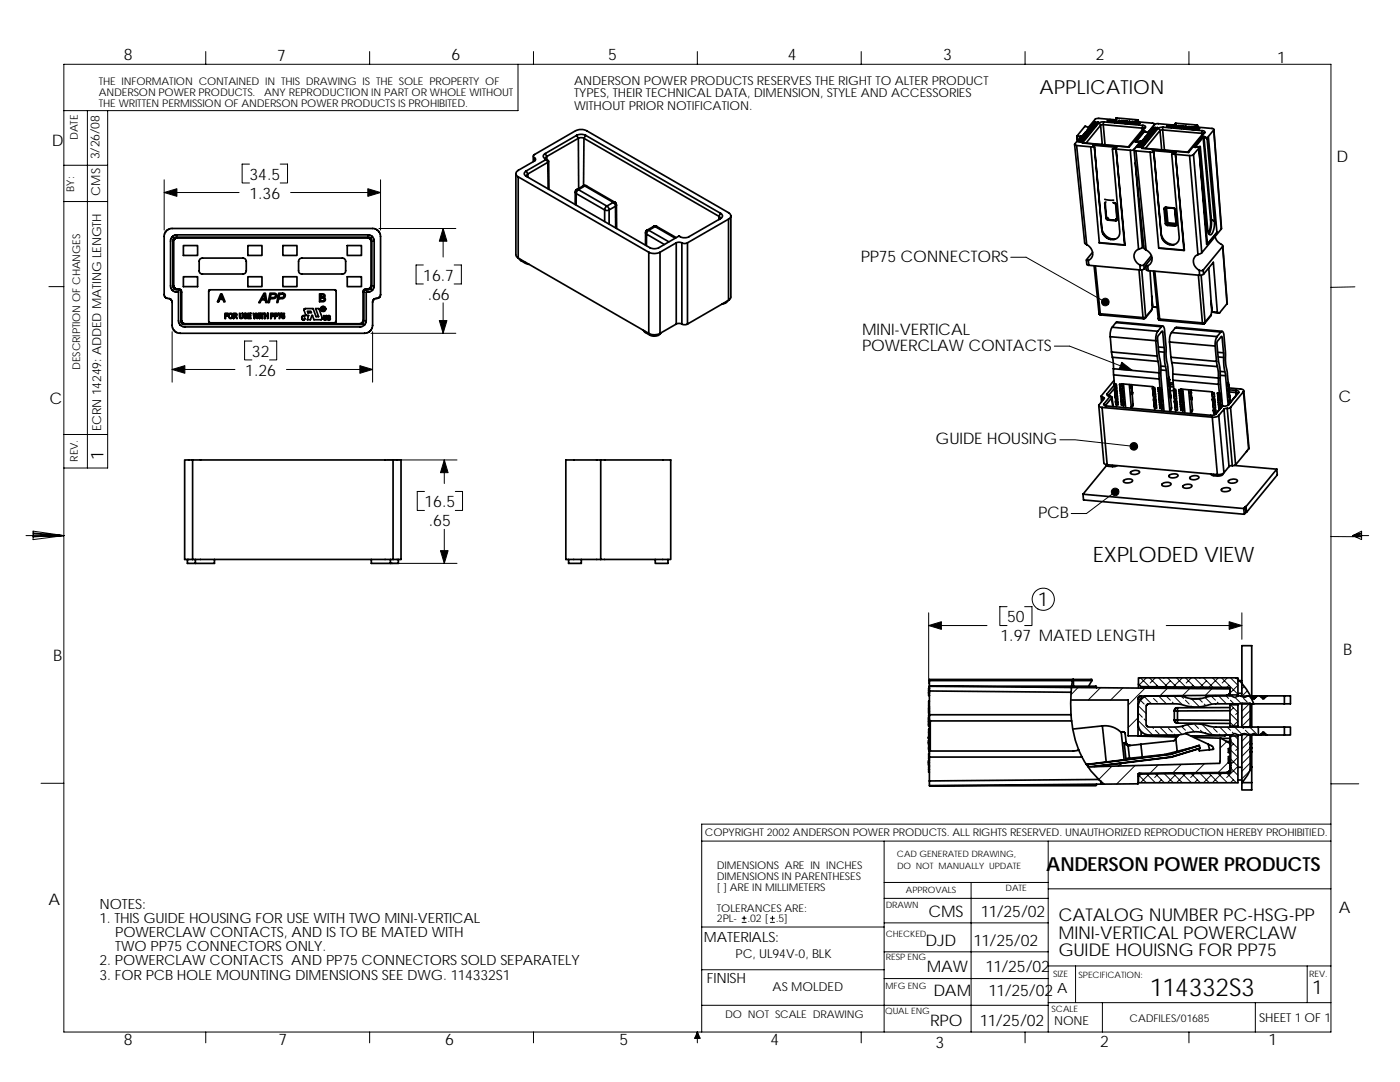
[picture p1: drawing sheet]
<svg xmlns="http://www.w3.org/2000/svg" width="279mm" height="216mm" viewBox="0 0 279 216" stroke-linecap="round" stroke-linejoin="round" font-family="sans-serif">
<defs><g id="words">
<text font-size="4.9" x="229.5" y="198.7">114332S3</text>
<text font-size="4.2" x="218.1" y="112.2">EXPLODED VIEW</text>
<g font-size="3.9">
<text x="207.4" y="18.8">APPLICATION</text>
<text x="207.1" y="120.9">1</text>
<text x="208.8" y="173.8">ANDERSON POWER PRODUCTS</text>
<text x="261.9" y="198.2">1</text>
</g>
<g font-size="3.5">
<text x="20.7" y="91.9" transform="rotate(-90 20.7 91.9)">1</text>
<text x="211.2" y="183.8">CATALOG NUMBER PC-HSG-PP</text>
<text x="211.2" y="187.3">MINI-VERTICAL POWERCLAW</text>
<text x="211.2" y="190.8">GUIDE HOUISNG FOR PP75</text>
</g>
<g font-size="3.2">
<text x="24.7" y="12">8</text>
<text x="188.3" y="12">3</text>
<text x="55.3" y="12.1">7</text>
<text x="90.1" y="12">6</text>
<text x="121.4" y="12">5</text>
<text x="157.2" y="12.1">4</text>
<text x="218.7" y="12">2</text>
<text x="254.9" y="12.6">1</text>
<text x="10.4" y="29.2">D</text>
<text x="49.8" y="35.9">34.5</text>
<text x="266.7" y="32.4">D</text>
<text x="49.8" y="39.6">1.36</text>
<text x="171.8" y="52.3">PP75 CONNECTORS</text>
<text x="84.5" y="56">16.7</text>
<text x="85.4" y="59.8">.66</text>
<text x="50.3" y="71.2">32</text>
<text x="172" y="70">POWERCLAW CONTACTS</text>
<text x="172" y="66.8">MINI-VERTICAL</text>
<text x="48.9" y="75">1.26</text>
<text x="9.9" y="80.7">C</text>
<text x="267.1" y="80.2">C</text>
<text x="186.7" y="88.7">GUIDE HOUSING</text>
<text x="84.7" y="101.2">16.5</text>
<text x="85.6" y="105">.65</text>
<text x="207.2" y="103.4">PCB</text>
<text x="201" y="124.2">50</text>
<text x="10.6" y="131.9">B</text>
<text x="199.7" y="128">1.97 MATED LENGTH</text>
<text x="268" y="130.7">B</text>
<text x="9.7" y="180.5">A</text>
<text x="185.3" y="183">CMS</text>
<text x="195.7" y="183">11/25/02</text>
<text x="267.2" y="182.1">A</text>
<text x="184.7" y="188.7">DJD</text>
<text x="194.3" y="188.7">11/25/02</text>
<text x="185" y="193.9">MAW</text>
<text x="196.7" y="193.9">11/25/02</text>
<text x="186.3" y="198.8">DAM</text>
<text x="197.3" y="198.8">11/25/02</text>
<text x="24.7" y="208.4">8</text>
<text x="55.6" y="208.5">7</text>
<text x="88.8" y="208.4">6</text>
<text x="123.6" y="208.4">5</text>
<text x="153.8" y="208.4">4</text>
<text x="185.7" y="204.7">RPO</text>
<text x="186.7" y="209.1">3</text>
<text x="195.5" y="204.7">11/25/02</text>
<text x="219.6" y="208.9">2</text>
<text x="253.2" y="208.6">1</text>
</g>
<g font-size="2.8">
<text x="19.9" y="181.3">NOTES:</text>
<text x="19.9" y="184.2">1. THIS GUIDE HOUSING FOR USE WITH TWO MINI-VERTICAL</text>
<text x="23" y="187">POWERCLAW CONTACTS, AND IS TO BE MATED WITH</text>
<text x="23" y="189.8">TWO PP75 CONNECTORS ONLY.</text>
<text x="140.5" y="187.9">MATERIALS:</text>
<text x="19.9" y="192.6">2. POWERCLAW CONTACTS AND PP75 CONNECTORS SOLD SEPARATELY</text>
<text x="19.9" y="195.5">3. FOR PCB HOLE MOUNTING DIMENSIONS SEE DWG. 114332S1</text>
<text x="141.1" y="196.1">FINISH</text>
<text x="211" y="198.1">A</text>
</g>
<g font-size="2.5">
<text x="114.6" y="16.9">ANDERSON POWER PRODUCTS RESERVES THE RIGHT TO ALTER PRODUCT</text>
<text x="114.6" y="19.4">TYPES, THEIR TECHNICAL DATA, DIMENSION, STYLE AND ACCESSORIES</text>
<text x="114.6" y="21.9">WITHOUT PRIOR NOTIFICATION.</text>
<text x="19.9" y="31.8" transform="rotate(-90 19.9 31.8)">3/26/08</text>
<text x="20" y="39" transform="rotate(-90 20 39)">CMS</text>
<text x="20.2" y="86" transform="rotate(-90 20.2 86)">ECRN 14249: ADDED MATING LENGTH</text>
<text x="146.8" y="191.2">PC, UL94V-0, BLK</text>
<text x="154.2" y="197.8">AS MOLDED</text>
<text x="251.3" y="204">SHEET 1 OF 1</text>
<text x="210.4" y="204.6">NONE</text>
</g>
<g font-size="2.1">
<text x="19.7" y="17">THE INFORMATION CONTAINED IN THIS DRAWING IS THE SOLE PROPERTY OF</text>
<text x="19.7" y="19.1">ANDERSON POWER PRODUCTS.</text>
<text x="19.7" y="21.3">THE WRITTEN PERMISSION OF ANDERSON POWER PRODUCTS IS PROHIBITED.</text>
<text x="52.7" y="19.1">ANY REPRODUCTION IN PART OR WHOLE WITHOUT</text>
<text x="15.5" y="28" transform="rotate(-90 15.5 28)">DATE</text>
<text x="14.8" y="38.2" transform="rotate(-90 14.8 38.2)">BY:</text>
<text x="16" y="73.8" transform="rotate(-90 16 73.8)">DESCRIPTION OF CHANGES</text>
<text x="15.6" y="92.1" transform="rotate(-90 15.6 92.1)">REV.</text>
<text x="140.7" y="166.8">COPYRIGHT 2002 ANDERSON POWER PRODUCTS. ALL RIGHTS RESERVED. UNAUTHORIZED REPRODUCTION HEREBY PROHIBITIED.</text>
<text x="143.1" y="173.5">DIMENSIONS ARE IN INCHES</text>
<text x="143.1" y="175.6">DIMENSIONS IN PARENTHESES</text>
<text x="143.1" y="177.7">[ ] ARE IN MILLIMETERS</text>
<text x="143.1" y="181.9">TOLERANCES ARE:</text>
<text x="143.1" y="184.1">2PL-</text>
<text x="149.2" y="184.1">.02 [ .5]</text>
<text x="144.7" y="203.1">DO NOT SCALE DRAWING</text>
<text x="225.4" y="204">CADFILES/01685</text>
</g>
<g font-size="1.8">
<text x="179" y="170.9">CAD GENERATED DRAWING,</text>
<text x="179" y="173.4">DO NOT MANUALLY UPDATE</text>
<text x="180.8" y="178.2">APPROVALS</text>
<text x="200.7" y="177.9">DATE</text>
<text x="176.8" y="181.2">DRAWN</text>
<text x="176.8" y="186.9">CHECKED</text>
<text x="176.8" y="191.6">RESP ENG</text>
<text x="176.7" y="197.4">MFG ENG</text>
<text x="210.2" y="194.9">SIZE</text>
<text x="215.3" y="195.2">SPECIFICATION:</text>
<text x="261.3" y="194.9">REV.</text>
<text x="176.7" y="202.3">QUAL ENG</text>
<text x="209.9" y="201.9">SCALE</text>
</g>
</g></defs>
<g fill="none" stroke="#000" stroke-width=".2">
<path d="M12.7 12.8h252.9v193.1h-252.9zM41.1 10.3v2.5M73.8 10.3v2.5M103.4 12.8v9.3h-90.7M106.5 10.3v2.5M139.2 10.3v2.5M171.9 10.3v2.5M204.6 10.3v2.5M237.3 10.3v2.5M12.7 33h8.8M17.4 22.1v71.3M21.5 22.1v71.3h-8.8"/>
<path d="M32.8 35.9v10M32.8 38.4h14.9M49.8 32.7h-1.5v3.8h1.5M55.9 32.7h1.5v3.8h-1.5M58 38.4h17.9M75.9 35.9v10M9.8 57.2h2.9M12.7 40.2h8.8M75.6 45.6h15.4M84.5 52.9h-1.5v3.8h1.5M88.4 45.6v5.7M90.6 52.9h1.5v3.8h-1.5"/>
<path d="M201.7 51.3h3.1l15.8 9M270.4 57.2l-4.8 .1M34.4 66.2v10.1M34.4 73.7h12.5M50.3 68.1h-1.5v3.7h1.5M53.8 68.1h1.4v3.7h-1.4M57.2 73.7h17.2M74 66.5h17M74.4 66.2v10.1M88.4 60.4v6.1M210.4 69.1h3.1l12.5 4.8M12.7 86.7h8.8"/>
<path d="M77.2 91.8h14M84.7 98.1h-1.4v3.8h1.4M88.7 91.8v4.7M90.9 98.1h1.4v3.8h-1.4M211.5 87.8h3.1l11.7 1.3M222.5 98.1l-5.7 4.4h-3M5.2 106.9h7.5M6.6 106.6l6.1 .3M6.6 106.3l6.1 .6M6.6 106l6.1 .9-6.1 .8zM12.7 106.9l-6.1 .2M77.9 112.4h13.3"/>
<path d="M88.7 105.6v6.8M270 106.9l1.7-.9v1.7zM270 106.9h3.2M270 106.9l1.7 .2h-6.1M271.7 106.3l-1.7 .6M271.7 106.6l-1.7 .3M185.3 122.3v14.2M185.3 124.8h11.7M201 121.1h-1.5v3.7h1.5M204.5 121.1h1.5v3.7h-1.5M215.2 137.2l-1.4 1.4M219.6 137.2l-2.4 2.5"/>
<path d="M224.1 137.3l-2.4 2.4M227.6 135.3l1.8 1.7M227.6 139.7l.7 .8M228.4 139.1l1.4 1.3M228.5 137.3l-3.4 3.4M228.8 135.3l-1.4 1.4M229.4 135.3l1.8 1.7M229.7 138.9l.1 .1M230.2 139.4l.8 .7M230.6 135.3l-1.1 1M230.9 136.7l-.3 .3M231.2 138.9l1.6 1.5"/>
<path d="M231.2 135.3l1.8 1.8M232.4 135.3l-.2 .1M232.7 124.8h15.1M232.8 139l.8 .7M233 137.4l-1.5 1.5M233 135.3l1.8 1.8M233.6 135.8l-1.2 1.3M234.2 138.9l1.8 1.7M234.8 135.3l1.8 1.8M235.8 139l.4 .4M236 135.3l-1.9 1.8M236.6 135.3l1.8 1.8"/>
<path d="M236.6 139.7l.7 .8M237.4 137.4l-1.4 1.4M237.8 135.3l-1.1 1M237.8 139.4l1.6 1.7M238.1 136.7l-.4 .4M238.4 135.3l1.8 1.8M239.3 139.5l.6 .6M239.5 135.3l-.1 .1M240.2 135.3l1.9 1.8M240.5 139.2l1.4 1.3M240.8 135.8l-1.3 1.3M241.8 139l.8 .7"/>
<path d="M241.9 137.4l-1.4 1.4M242 135.3l1.9 1.8M243.1 135.3l-1.8 1.8M243.2 138.9l1.6 1.5M243.8 135.3l3.3 3.2-.2 .2M244.7 138.9l.5 .5M244.9 135.3l-1 1M245.3 136.7l-.5 .5M245.4 138.4l-.2 .2M245.6 139.7l.7 .7M245.6 135.3l1.5 1.4-1.4 1.4M246.5 139.1l1.3 1.3"/>
<path d="M246.7 135.3l-.1 .1M247.7 138.9l.1 .1M247.8 122.3v5.3M248.2 139.4l.7 .7M248.3 137l-.5 .4M248.9 137.8l-1 1.1M249.2 138.9l.6 .6M249.5 138.8l-.1 .1M8.2 156.3h4.5M217.3 153l-.1 .1M221.9 152.9l-2.6 2.6M226.5 152.8l-3.7 3.6"/>
<path d="M227.1 143.2l-2 2M227.1 143.8l2.9 2.9M227.2 140.8l1.5 1.6M227.2 142.3l.8 .8M227.4 154.8l1.4 1.4M227.5 145.6l.1 .1M228 146.1l.2 .3M228.3 143.5l.4 .4M228.7 140.9h.1M228.8 154.4l1.8 1.8M229.4 154.4l-1.6 1.6M230 145.1l.2 .3"/>
<path d="M230.6 154.4l1.8 1.8M230.6 145.7l.7 .8M231.1 152.7l-1.6 1.6M231.2 154.4l-.8 .8M231.5 145.1l1.5 1.6M231.8 155.6l-.6 .6M232.4 154.4l1.8 1.8M233.2 145.4l.8 .7M234 140.1l.3 .3M234.1 154.4l1.9 1.8M234.3 146.5l.2 .2M234.4 145.1l1.5 1.5"/>
<path d="M234.5 154.7l-1.5 1.5M235.8 152.5l-1.8 1.7M235.8 145l.8 .7M235.9 154.4l1.9 1.8M236.6 154.3l-1.7 1.7M236.9 146.1l.2 .1M237 144.6l1.4 1.4M237.7 140.9l.2 .2M237.7 154.3l1.8 1.9M238.4 154.3l-.8 .9M238.4 144.6l.8 .8M239 155.6l-.6 .6"/>
<path d="M239.5 154.3l1.8 1.9M239.6 145.7l.5 .5M239.9 144.5l2.1 2.1M240.3 140.5l.4 .3M240.4 152.4l-1.8 1.8M241.3 154.3l1.8 1.9M241.7 154.7l-1.5 1.5M242.2 145.4l.7 .7M242.9 140.1l.4 .3M243.1 154.3l1.8 1.9M243.3 146.5l.2 .2M243.4 145.1l1.6 1.6"/>
<path d="M243.9 154.3l-1.8 1.7M244.8 148l-1.3 1.3M244.8 154.3l1.9 1.9M244.9 145.1l.7 .6M245.2 152.1l-2.1 2.1M245.5 153.1l.1 .1M245.5 142.3l1.6 1.6-1 1M245.5 144.1l.7 .8M245.6 140.6l1.5 1.5-.5 .5M245.6 153.3l1.5 1.4M245.6 151.5l1.5 1.4-2.3 2.3M245.6 149.7l1.5 1.4-1.4 1.4"/>
<path d="M245.6 147.9l1.5 1.4-.5 .5M245.9 146.9l-.4 .4M245.9 146.1l.4 .3M246.1 155.6l-.5 .6M246.1 148.4l-.5 .5M246.1 141.2l-.6 .7M246.4 146.9l.7 .6M246.4 145.1l1.5 1.5M247.9 145.1l.3 .3M247.9 140.3l-.1 .1M248.5 145.7l.8 .8M249.2 146.6l-1.4 1.3"/>
<path d="M249.4 145.1l1.6 1.6M249.4 140.3l-1.6 1.6M249.5 143.3l-1.7 1.6M249.5 147.8l-1.7 1.6M249.5 149.3l-1.7 1.6M249.5 150.7l-1.7 1.7M249.5 152.3l-1.7 1.6M249.5 153.8l-1.7 1.6M249.5 141.8l-1.7 1.6M249.5 144.8l-.3 .3M265.6 156.4h5.6M140 167.8h125.6"/>
<path d="M176.4 176.1h32.8M176.4 179.3h32.8M176.4 167.8v38.1M193.8 176.1v29.8M209.2 177.4h56.4M209.2 167.8v38.1M265.6 164.4h-125.6v41.5M140 185h36.4M140 193.5h36.4M148.1 184h.8M148.1 183.2h.8M148.5 182.8v.8"/>
<path d="M153.8 184h.8M153.8 183.2h.8M154.2 182.8v.8M176.4 184.1h32.8M176.4 189.9h32.8M176.4 195.3h32.8M209.2 192.7h56.4M214.7 192.7v7.4M260.9 192.7v7.4M41.1 205.9v2.2M73.8 205.9v2.2M106.5 205.9v2.2"/>
<path d="M139.2 205.9v2.2M139.2 205.9l.2 1.3M139.2 205.9l-.3 1.3M139.2 205.9l.5 1.3h-1.1zM140 200.6h69.2M171.9 205.9v2.2M204.6 205.9v2.2M209.2 200.1h56.4M220 200.1v5.8M237.3 205.9v2.2M250.5 200.1v5.8"/>
<circle cx="208.2" cy="119.6" r="2.22"/>
</g>
<g fill="none" stroke="#000" stroke-width=".34">
<path d="M103 34.6v16.2l.1 .4 .3 .3M103.4 35.3v16.2l26.1 15M103.4 35.3l26.1 15M105 34.1a.54 .54 0 0 0-.4 .5 .54 .54 0 0 0 .4 .6l24.7 14.2a2.02 2.02 0 0 0 1.8 0l4-2.3a1.91 1.91 0 0 0 2 .1l6.3-3.6a.54 .54 0 0 0 .4-.5 .54 .54 0 0 0-.4-.5M105 34.1l.3 .6M105.2 34.8l.1-.1v.7l-.2-.3zM106.4 31.2v1.1M106.7 31.5a.33 .33 0 0 1-.3-.3 .33 .33 0 0 1 .3-.4l8.2-4.7 .8-.3 .9 .1 28.8 16.5a.68 .68 0 0 1 .5 .7 .68 .68 0 0 1-.5 .6M106.7 32.1l-3.3 1.9a.68 .68 0 0 0-.4 .6 .68 .68 0 0 0 .4 .7M106.7 31.5a.35 .35 0 0 1 .2 .3 .35 .35 0 0 1-.2 .3M106.7 31.5v.6M108.8 30.6a.6 .6 0 0 0-.4 .7 .6 .6 0 0 0 .6 .5"/>
<path d="M108.8 30.6l.3 .6M109 31.8l.5 .4-.2 .2M109 31.8l-4 2.3M109 31.8l.3 .6M109 31.3l.1-.1v.7l-.2-.3zM109.3 32.4l.1 5.3M109.3 32.4l-4 2.3M109.5 32.2l.1 5.6M114.8 38.4l.2 .2v2.3M115.1 27a2.02 2.02 0 0 1 1.8 0M115.1 27l-6.3 3.6M115.1 27l.3 .6"/>
<path d="M115.1 37.8l-.3 .4v2.6M115.4 27.6l.4-.1 .7 .1M115.4 27.6l.1 10M115.4 27.6l-6.3 3.6M116.4 37.1l.3-.1 .3 .1M116.4 37.1h.3M116.4 37.1l-1.3 .7M116.5 27.6l27 15.6 .3-.6M116.5 27.6v9.4M116.7 37.1l5.7 3.3h.3M116.7 37.1l-1.3 .7h-.3M116.9 27l26.9 15.6"/>
<path d="M116.9 27l-.4 .6M117 37.1h-.3M117 37.1l5.7 3.3M214.5 28.9l2 19.6 .4 .3M214.9 29l2.8 .3M214.9 29l2 19.8M214.9 27.2h.1M214.9 27.2l.1 1M215 27.2l.8-.1-1.3 1.7 .1 .2h.3M215 27.2l.1 .8M215.1 28.2l.5 .1M215.3 27.9l.7 .1 .1 .1"/>
<path d="M215.3 27.9l.7 .1-.1 .2h-.8h.5M215.3 27.9v.1l.5 .1M215.5 27.7l.2 .2M215.6 28.2v.1M215.6 27.7h.3M215.7 27.8v.1M215.7 27.5h.1M215.8 28v.1M215.8 28.1h.2M215.9 27.6v.1M215.9 27.8v.1M215.9 27.9h-.2"/>
<path d="M216 28.5l9.3 .9M216 27.2l-.1 .2M216.1 27.7l-.2 .2M216.1 28.1l-.5 .1M216.1 28.1v.1M216.1 27.7h.1M216.1 28.2l-.5 .1M216.1 28v.2M216.1 27l.2 .1M216.2 27.6h-.3v.1M216.2 27.7h-.1M216.2 27.7h.1"/>
<path d="M216.2 27.6v.1M216.2 27l.1 .1M216.3 26.7l.7 .2-.6-.1-.3 .2zM216.3 27.6h.3M216.4 27.2l-.1 .3M216.4 26.9l.6 .2M216.4 27.8l-.4 .1 .4-.2a.37 .37 0 0 0-.6 .1l-.2-.1 .3-.1-.4 .2 .8-.1-.3 .2M216.4 26.6l.4 .2M216.4 26.9l-.1 .2M216.4 26.8v.1M216.4 27.7v.1M216.6 27.5h-.9l.3-.3-.1 .2h.2l.3-.2-.2 .2 .3 .1 .3-.3-.2 .4"/>
<path d="M216.6 26.3l.2 .2M216.7 26.5l-.1 .1M216.7 26.3h.2zM216.7 26.3v.1M216.7 26.6h.1M216.8 26.4l-.2-.1h.4l-.2 .2M216.8 27.2l-.2 .4M216.8 26.7v.1M216.8 26.6h.1M216.9 26.7l-.1 .1M216.9 26.3v.1M216.9 26.1v.1"/>
<path d="M216.9 26.2l.3 .1M217 26.7v.1l.3-.1M217 26.3l-.2 .2M217 26l.3-.1-.3 .2 .2 .1 .4-.1v-.2l.2 .1a.54 .54 0 0 1-.9 0zM217 26.3v.1M217 26h.3M217 27v.1M217 26.9v.2M217.1 26.6l-.2 .1M217.1 26.6h.1M217.1 26.5v.1M217.2 25.7h.9"/>
<path d="M217.2 26.2v.1M217.3 25.9v.1M217.3 26.6l-.3 .1M217.3 26.6a.3 .3 0 0 0-.3-.1 .3 .3 0 0 0-.3 .1h-.1l.1-.1h-.1l-.2 .1h.8l-.2 .1M217.3 26.6v.1M217.4 25.4l.3 .2M217.6 26l.1 .1M217.6 25.2l.2 .2M217.6 25.2l.8 .1-.9 .1 .6 .3h-.9l.8-.1-.6-.2h.8zM217.6 25.4v.1M217.7 25.1v.1M217.7 29.3l.6 .1"/>
<path d="M217.7 29.3l1.7 19.1M217.8 26.2l-.6 .1M217.8 25l.8 .1M217.8 26v.1M217.8 26.2h.1M217.8 25.2l.7 .1M217.9 25.6h.1M218 24.8v.1M218 24.9h.1M218.1 24.8h.2l-.4 .1zM218.1 25.3v.1M218.1 24.6l.6 .1"/>
<path d="M218.1 25.7h.1M218.2 29h.1M218.2 29l.1 .4M218.2 25.6l-.1 .1M218.2 24.8h.1M218.2 24.8l-.2 .1M218.3 29h.1l1.5 16.5M218.3 29l.1 .4M218.3 24.9h.3M218.3 29.4l1.6 16.5a2.01 2.01 0 0 0 3.2 1.4l.3-.3 .1-.8-1.5-16.4 .7-.1M218.3 25.5h-.5M218.3 25.4v.1"/>
<path d="M218.4 25.3l-.1 .2M218.4 24.8l-.4-.1-.2 .3h.8M218.4 24.8l.5-.1-.6 .3h.3M218.4 24.3l-.1 .3M218.4 28.9l-.2 .1M218.4 28.9v.1l4.3 .4M218.4 28.9l4.3 .4M218.5 25.2v.1M218.5 25.1h-.8l.8 .1M218.5 25.1v.1M218.5 25.1v.2M218.6 25v.1"/>
<path d="M218.6 24.8v.1M218.7 25l-.1 .1M218.7 24.4v.2M218.8 24.9h-.2M218.8 24.8v.1M218.9 24.7v.1M218.9 24.8l-.1 .1M219.1 24.4l-.2 .2h-.3l.1-.2-.2 .2h-.3l.2-.3h-.1l-.2 .3 .8 .1M219.1 24.4l-.2 .4M219.1 24.4l-.2 .3M219.2 24.6l.4 .4M219.2 24.6l-3.2 3.9"/>
<path d="M219.6 25l.6-.1 .3 4M219.6 25l-2.9 3.6M219.6 25l.4 3.8M220.3 24.3l-1.1 .3M220.3 24.3l-.1 .6 7.8 .7M220.3 24.3l7.8 .7M220.5 39.8l1.7 .1M221 24.1l.3 .2M221 24a.46 .46 0 0 1 .8 .1 .48 .48 0 0 1-.8-.1zM221.2 24h.5a.3 .3 0 0 1-.2 .2 .3 .3 0 0 1-.3-.2zM221.2 24.1l-.1 .1M221.2 24v.1"/>
<path d="M221.3 24.2v.1M221.6 24h.1M221.6 24l-.4 .1M221.6 23.9v.1M221.8 24.3l.2 .1M221.8 24.2l-.5 .1M221.8 24.1v.1M221.9 24l-.1 .2M222 24.3v.1M222.1 24.1v.1M222.1 24.2l-.1 .2M222.1 24.2h.1"/>
<path d="M222.1 23.9l.6 .1-.3 .2 .1 .1-.3-.2-.4 .2zM222.2 24.1v.1M222.2 24l.4 .1h-.5zM222.2 24.2h.1M222.2 24l.3 .1M222.2 24v.1M222.2 24h.1M222.3 24.2l.1 .1M222.3 24.2h.1M222.4 24.3v.1M222.4 24.3h.1M222.5 24.1h.1"/>
<path d="M222.5 24v.1M222.5 24.3l-.1 .1M222.7 24.1v.1M222.7 29.4h.1M222.7 24.2h-.2M222.7 23.6l.2 .3-4.2-.2-1.5 1.7-.7-.2-1.6 2M222.7 23.6l4.4 .4M222.7 24v.1M222.7 23.6v.3M222.7 23.6l.1 .3M222.7 29.3h.2l-.1 .1M222.7 29.3v.1"/>
<path d="M222.7 29.7l2.9 .3M222.7 29.7l1.8 19.2M222.7 29.7l1.7 19.2M222.8 29.4h.1M222.8 29.4l-.7 .3M223 24.4l.1 .1M223.1 24.4v.1M223.2 24.2l.1 .1M223.3 24.3l-.2 .2M223.3 24.3h.3M223.3 24h.1l-.1 .2h.4l.2-.1-.3 .3h-.1l.2-.1-.5-.1-.2 .2zM223.4 24v.2"/>
<path d="M223.5 24.4l.1 .1M223.6 24.4v.1M223.8 24.5h.1M223.9 24.1l-.3 .4M223.9 24.5l.1 .1M224.2 24.4v.1l.3 .1M224.3 24.1l-.3 .5-.2-.1M224.3 24.1l-.5 .4M224.3 24.1l-.4 .4M224.3 24.2l.5-.1 .3 .2-.6-.1-.1 .1 .1 .2 .5-.1-.1 .1h-.4l-.3-.1zM224.4 24.3v.1M224.4 24.4h.1"/>
<path d="M224.5 24.3l-.1 .1M224.5 24.2v.1M224.5 24.5v.1M224.6 24.4l.2 .1M224.8 24.3h-.3M224.8 24.3h.2M224.8 24.2v.1M224.9 24.6h-.4M224.9 24.5v.1M225 24.4l-.1 .2M225 24.6l.3-.2h.4l-.1 .2h.1M225 24.6l.2 .1"/>
<path d="M225.1 24.2l-.1 .2M225.1 24.6l.1 .1M225.3 24.4v.1M225.3 24.5l-.1 .2M225.3 24.5h.3M225.5 24.2l-.1 .2M225.6 24.6l.1 .1M225.6 30l1.6 19.7M225.7 24.6v.1M225.9 24.6l.3-.3h.6h-.5l-.1 .1 .4 .1-.6 .1 .5 .1M226 24.3l-.3 .1h-.4l.2-.2h-.2l-.3 .4M226 24.3l-.3 .4"/>
<path d="M226 24.3l-.3 .3M226.1 24.5v.1M226.1 24.6h.1M226.1 24.6h.5M226.3 24.4h.1M226.3 24.4h.4M226.3 24.3v.1M226.3 29.9l2 19.7 .4 .3M226.4 29.8l-.8 .2M226.4 29.8v.2l.3 .1M226.4 29.8h.1M226.5 24.7l-.6-.1v.1l.6 .1"/>
<path d="M226.5 24.7v.1M226.5 24.7h.1M226.5 28.2l.3 .1M226.6 32.5l1.4 16.9M226.6 24.5v.1M226.6 24.7l.2 .1M226.7 30.1l2.8 .3M226.7 30.1l2 19.8M226.7 28.3h.1M226.7 24.4h.1M226.8 28.2l.1 .1M226.8 28.3h.1"/>
<path d="M226.8 24.7v.1M226.8 24.3l-.1 .1M226.9 28.3h.1M226.9 28.3l.8-.1-.3 .3M226.9 24.6l-.1 .2M226.9 24.6l.1 .1M226.9 24.6h.1M226.9 24.3l.6 .1-.3 .2 .2 .2-.5-.2-.3 .1zM227 29.3l.5 .1M227 24.6v.1M227 24.4l.4 .1h-.5zM227 24.7h.1"/>
<path d="M227 24.5h.3M227 24.5h.1M227 24.4v.1M227.1 24.7l.1 .1M227.1 24.6v.1M227.1 24v.3M227.1 24l-.6 .3h.7M227.2 23.9v.4M227.2 24.3l2.8 .3a.26 .26 0 0 1 .3 0 .26 .26 0 0 1 .1 .3M227.2 29l.8 .1-.4 .2h-.6l.9-.2zM227.2 29v.1h.5M227.2 24.8h.1"/>
<path d="M227.2 24.7v.1M227.3 24.5h.1M227.3 24.4v.1M227.4 28.8v.1M227.4 24.8h-.2M227.4 28.9l.1 .1M227.4 28.5h.1M227.4 28.5l-1 1.3M227.5 29.3v.1M227.5 28.7l.2 .1M227.5 24.5v.1M227.5 28.9v.1"/>
<path d="M227.5 24.6l-.2 .1M227.5 24.4v.2M227.6 28.5v.1M227.6 28.2l-1 .1M227.6 28.2l-1.2 1.6M227.6 28.2l-.8 .1M227.6 29l.1 .1M227.7 29.1l.1 .1M227.7 28.7v.1M227.7 28.9l-.2 .1M227.7 28.9h.1M227.9 29.6l9.3 .8"/>
<path d="M227.9 28.3l-.1 .2M227.9 28.8l-.2 .1M227.9 29.3l-.4 .1M227.9 28.7v.1M227.9 29.2v.1M228 29.1l-.1 .2M228 25.6h.2M228 25.6v.3M228 28l.1 .1M228 28.6h-.2l-.1 .2M228.1 28.7v.1M228.1 25a.35 .35 0 0 1 .4 .1 .35 .35 0 0 1 .1 .3"/>
<path d="M228.1 25l-.1 .6M228.1 28.8h-.2M228.1 28.8h.1M228.1 28v.1M228.2 26.3l.1 .1M228.2 26.3l-1.7 1.9M228.2 28.7h.2M228.2 28.3v.2M228.3 27.9l.6 .2M228.3 28.9h-.5l.5-.1a.5 .5 0 0 0-.8 0l.3-.2h-.2l-.2 .3 .8-.2-.4 .2M228.3 27.9l.6 .1-.7-.2-.2 .2h.1M228.3 26.4h.1"/>
<path d="M228.3 27.7l.4 .2M228.3 27.9h.1M228.3 27.9l-.2 .2M228.3 27.9l-.2 .1M228.3 28.7v.2M228.3 28.8v.1M228.3 26.3v.1M228.4 28.6l-.8-.1 .2-.3 .1 .1-.2 .2h.3l.1-.2h.1l-.1 .2h.3l.2-.2-.2 .4M228.4 27.5h.1l-.1 .2h.2l.3-.2 .3 .1-.3 .2 .1-.2h-.2l-.1 .2-.4-.1zM228.5 27.4l.1 .1M228.5 26.2v.1M228.5 26.2l-.3 .1"/>
<path d="M228.5 27.5v.2M228.6 25.4l-.3 .1-3.1 3.8M228.6 27.4h.1M228.6 27.7h.1M228.6 25.4l-3.3 4M228.6 27.3l.2 .1zM228.6 27.5v-.2l.2 .1-.2 .1M228.6 28.3l-.2 .4M228.7 27.8v.1M228.7 27.6v.3M228.7 27.3v.1M228.7 27.1l.1 .2 .2 .1"/>
<path d="M228.8 27.1l.3-.2-.2 .3h.5l.1-.1v-.2l.1 .1a.51 .51 0 0 1-.8 .1zM228.8 27.4v.1M228.8 27.8h.4M228.8 27.5h-.2M228.8 27.3v.2M228.9 27.1h.2M228.9 28v.1M228.9 27.6v.1M228.9 27.7h-.2M228.9 27.7h.1M229 26.7l1 .1M229 27.3v.1"/>
<path d="M229.1 27v.1M229.1 26.9v.2M229.2 27.7v.1M229.2 27.6v.2M229.2 26.5l.3 .2M229.3 26.2h.1M229.3 26.2l-.3 .3-.6-.2-1.7 2-.2-.1M229.4 27l.1 .2M229.4 26.3l.3 .1M229.4 26.2l.8 .2-.8 .1 .6 .2h-1h.9l-.6-.3h.8zM229.5 26.5h.1M229.5 26.2h.1"/>
<path d="M229.5 30.4h.7M229.5 30.4l1.7 19.1M229.6 26.1l.8 .1zM229.6 27.2l-.6 .2M229.6 26l.9 .2M229.6 27.1v.1M229.6 27.2h.1M229.6 27.1l.1 .1M229.7 26.3h.6M229.7 26.6v.1M229.8 25.9l.3-.1-.1 .2h-.2zM229.8 26h.1"/>
<path d="M229.8 25.9v.1M229.9 26.4h.1M229.9 25.7l.7 .1M230 26.7v.1M230 26.6v.2M230 30l.1 .1M230 30l.2 .4M230 25.9l-.2 .1M230 25.9h.1M230 25.8v.1M230.1 30.1h.2l1.4 16.4M230.1 30.1l.2 .4"/>
<path d="M230.2 30.4l.1 .1M230.2 26.5l-.5 .1M230.2 26h.1M230.2 26.5h.1M230.2 25.9v.1h.3M230.2 26.4v.1M230.2 25.8h-.3l-.3 .2 .8 .1M230.2 25.8v.1M230.3 25.4l-.2 .2M230.3 30.5l1.5 16.5a1.94 1.94 0 0 0 1.3 1.7 1.94 1.94 0 0 0 2.1-.6l.1-.8-1.5-16.5h.8M230.3 29.9l-.3 .1M230.3 29.9v.2l4.3 .3"/>
<path d="M230.3 29.9l4.3 .4M230.4 24.9l-1.3 1.6-.6-.3M230.4 24.9h.1M230.4 24.9l-1.1 1.3M230.4 26.3h-.1M230.4 26.2l-.1 .1M230.4 24.8h.1M230.4 26.1l.1 .1M230.4 25.9l.1 .1M230.5 26.1v.1M230.6 25.4l-.1 .3M230.7 25.8v.1"/>
<path d="M230.7 25.9l-.2 .1M230.7 25.8h-.5M230.7 25.8l-.6 .2 .3 .1M230.7 25.8h.1M230.8 25.7h-.9l.2-.3h.2l-.2 .2h.2l.2-.2h.1l-.2 .2 .3 .1 .3-.3-.2 .4M231 25.4l-.2 .4M231.1 25.7l.3 .1 .1 .3M231.1 25.7l-3.2 3.9M231.5 26.1l.5-.2 .4 4.1M231.5 26.1l-2.9 3.5M231.5 26.1l.3 3.8M232.1 25.4l-1 .3"/>
<path d="M232.1 25.4l-.1 .5 7.8 .7M232.1 25.4l7.8 .7M232.9 25.1v.2M232.9 25.3l.3 .1M233 25h.7a.47 .47 0 0 1-.8 .1zM233 25.1l.6-.1a.3 .3 0 0 1-.3 .3 .3 .3 0 0 1-.3-.2zM233 25.1v.1M233 25.2h.1M233.1 25.3l.1 .1M233.4 25l.2 .1M233.4 25l-.4 .2M233.4 25h.1"/>
<path d="M233.7 25.3l.1 .1M233.7 25.2l-.5 .2M233.7 25.2h.1M233.7 25v.1M233.8 25.4h.1M233.9 25.2l.1 .1M234 25.3l-.2 .1M234 25.3h.1M234 25h.5l-.2 .2 .1 .2-.3-.2-.4 .1zM234.1 25.3h.1M234.1 25.2v.1M234.1 25l.3 .1h-.4z"/>
<path d="M234.1 25.1h.2M234.1 25.1h.1M234.1 25v.1M234.1 25.3l.1 .1M234.2 25.3v.1M234.2 25.4l.2 .1v-.1M234.3 25v.1M234.3 25.1h.1M234.5 25.1l.1 .1M234.6 30.4h.1M234.6 25.2l-.3 .1M234.6 24.6l.1 .4-3.7-.3-.6 .2"/>
<path d="M234.6 24.6l4.4 .4M234.6 25.1v.1M234.6 30.4v.1M234.6 24.6v.4M234.6 30.3l.1 .1v.1M234.6 30.8l1.7 19.1M234.6 30.3v.1M234.6 30.8l2.8 .3M234.7 30.5l-.8 .3M234.8 25.4l.3-.1h.4l-.1 .2M234.8 25.4l.2 .1M234.9 25.5h.1"/>
<path d="M235.1 25.3v.1M235.1 25.4l-.1 .1M235.1 25.4h.3M235.3 25.1l-.1 .1M235.4 25.5l.1 .1M235.4 25.5h.1M235.5 25.5v.1M235.8 25.1l-.3 .2-.4-.1 .2-.1h-.2l-.3 .3M235.8 25.1l-.3 .5M235.8 25.5v.1M235.8 25.1l-.3 .4M236.1 25.4v.2l.3 .1"/>
<path d="M236.1 25.1l-.3 .5-.1-.1M236.1 25.1l-.4 .4h.1M236.1 25.1l-.3 .4M236.2 25.4v.1M236.3 25.3v.1M236.3 25.4l-.1 .1M236.4 25.6v.1M236.5 25.4h.4l-.1 .2M236.5 25.4h.2l-.5 .1a.41 .41 0 0 1 .7-.2 .51 .51 0 0 0-.8 .2l.3 .1M236.5 25.4l.1 .1M236.6 25.3l-.3 .1M236.6 25.3l.2 .1"/>
<path d="M236.6 25.2v.1M236.8 25.7h-.4M236.8 25.6h-.4M236.8 25.6v.1M236.8 25.3v.1M236.9 25.6l.1 .1M236.9 25.3v.1M236.9 25.4l-.1 .3M237 25.6v.1M237.2 25.5l-.2 .2M237.2 25.5l.3 .1M237.2 25.5h.1"/>
<path d="M237.2 25.3h.1l-.1 .1 .6-.1-.3 .4h-.1l.2-.2h-.4l-.3 .1zM237.3 25.3v.1M237.4 25.7l.1 .1M237.4 31.1l1.7 19.7M237.5 25.7v.1M237.7 25.7v.1h.6M237.8 25.3l-.3 .5M238 25.5v.1M238 25.6v.1M238 25.6l.4 .1M238.1 25.4v.1M238.1 25.5h.5"/>
<path d="M238.1 25.5h.1M238.2 30.8l-.8 .3M238.2 30.8l1.6 19.6-.7 .4M238.3 25.8h.1M238.4 25.7h-.5l.1-.2h.5h-.5l.1-.1h.5l-.6-.1-.3 .4 .6 .1M238.4 25.7l-.1 .1M238.4 29.3l.1 .1M238.4 25.6v.1M238.5 25.5l-.1 .2M238.5 25.8l.1 .1M238.6 25.4v.1M238.6 25.8v.1"/>
<path d="M238.7 25.6l.1 .1M238.8 25.7l-.2 .2M238.8 25.7h.1M238.8 25.4l.6 .1-.3 .1 .1 .2-.3-.2-.4 .2zM238.9 25.7h.1M238.9 25.6v.1M238.9 25.4l.3 .1-.4 .1zM238.9 25.4v.1M238.9 25.5h.2M238.9 25.5v.1M238.9 25.7l.1 .1M239 25l-.7 .3 3.7 .3 .3 .2-.1 .1"/>
<path d="M239 25v.4M239 25.8h.2M239 25.7v.1M239.1 25.5l.1 .1M239.1 25.5h.1M239.3 29.5l1.6 19.2h-.1zM239.4 25.5v.1M239.4 25.6l-.3 .1M239.5 29.3l-.9 .1-.2-.1M239.5 29.3l-1.3 1.5M239.5 29.3l1.6 16.9a.63 .63 0 0 0 .5 .7 3.2 3.2 0 0 0 .8-2.8M239.5 29.3l-1 .1"/>
<path d="M239.8 26.6l.3 .1M239.8 26.6l.1 .3M239.9 26.1a.34 .34 0 0 1 .4 0 .34 .34 0 0 1 .1 .4M239.9 26.1l-.1 .5M240 27.3l.1 .1M240 27.3l-1.6 2M240.1 27.4l1.5 16.5-.1 1.5-.3 1.2M240.1 27.4h.2l1.5 16.5M240.1 27.4l-1.6 2M240.1 26.6l-3.1 3.8M240.2 26.6h-.1M240.4 27.3h-.4"/>
<path d="M240.4 27.3l-.1 .1 .6 .3M240.4 27.3l.5 .2M240.4 26.5l-.2 .1M240.4 26.5l-3.2 3.9M240.9 27.7l1.5 16.4M240.9 27.5v.2M241.2 27.2l1.7 19.2M242.2 25.9l-1.3 1.6M242.2 25.9l1.5 19.8M242.3 25.8l1.4 19.9M34.4 47.3l.7-.4h38.8l.6 .6 .2 .6v8.9l-.1 .5-.4 .5-.5 .3h-.6l-.1 6.2-.5 .5-.7 .2h-34.9l-.5-.1-.5-.3-.3-.6v-5.9l-1-.2-.6-.9v-9.3zM34.8 47.7l.3-.2h38.5l.3 .2 .1 .4v8.9l-.2 .5-.9 .2-.4 .4-.1 6.1-.2 .3-.4 .1h-35.1l-.4-.5-.1-6-.2-.4-.9-.1-.4-.4v-9.2z"/>
<path d="M36.6 49h2.8v2h-2.8zM36.6 55.2h2.8v2h-2.8zM39.9 51.7l.5-.2h8.2l.4 .2 .1 .3v2.2l-.1 .3-.4 .2h-8.3l-.4-.2-.1-.3v-2.2zM41.7 57.9l25.2-.1 .2 .3v6.1l-.3 .2h-25l-.1-.2zM44 58.6h.3l.6 1.6h-.2l-.2-.5h-.7l-.2 .5h-.2zM44.2 58.8l.2 .7h-.5zM49.5 49h2.8v2h-2.8zM49.5 55.2h2.8v2h-2.8zM52.7 58.5h.3l.3 1.9h-.3v-.6h-.8l-.3 .6h-.2zM52.8 58.7l.1 .9h-.6zM53.9 58.5h.8a.57 .57 0 0 1 .5 .7 .57 .57 0 0 1-.8 .4h-.5l-.2 .8h-.2zM54.1 58.7h.8l.1 .4-.4 .3h-.7z"/>
<path d="M55.6 58.5h.8a.58 .58 0 0 1 .5 .7 .58 .58 0 0 1-.8 .4h-.5l-.1 .8h-.3zM55.8 58.7h.8l.1 .4-.2 .2-.8 .1zM56.5 55.2h2.8v2h-2.8zM56.5 49h2.8v2h-2.8zM59.9 51.6l.3-.1h8.1a.65 .65 0 0 1 .7 .6l-.1 2.2-.4 .4h-8.4l-.4-.3-.1-.4v-1.9zM63.8 58.6l.9 .2 .2 .4-.3 .2a.42 .42 0 0 1 .3 .4 .42 .42 0 0 1-.4 .4h-.7zM64 59.5h.5a.28 .28 0 0 1 .2 .3 .28 .28 0 0 1-.3 .2h-.4zM64 58.8h.4a.25 .25 0 0 1 .2 .3 .25 .25 0 0 1-.3 .2h-.3zM69.3 55.2h2.8v2h-2.8zM69.3 49h2.8v2h-2.8zM75.9 58.8v-11.9l-.4-.9-.7-.4h-40.7l-.9 .4-.4 .7v12.2l.3 .5 .9 .3 .3 .3 .1 5.2 .4 .8 .7 .4 37.5 .1 .9-.5 .4-.7 .1-5.1 .3-.5 .5-.2M76 58.8l-.4 .6-.4 .2"/>
<path d="M103.6 51.6l.4 .4M104 52l.9 .5 .7 .2M104 51.8v.2M104.9 52.3v.2M120.7 41.9v-.2a.4 .4 0 0 1 .3-.5 .4 .4 0 0 1 .5 .4l.1 .3M120.7 41.9l.3 .1 .6-.1M120.7 41.9l-5.7-3.3 .1-.4 .3-.4 5.7 3.3 1.3-.7 .4 .4v.4l-1.2 .7M120.7 41.9v2.3M121.6 41.9v2.8M122.7 40.4l.3 .5M123 40.9l-.2 .3 .1 4.3M123 40.9l.1 4.7"/>
<path d="M128.8 46.5l.2 .2M128.8 46.5v2.4M129 46.7l3.6 2.1M129 46.7v2.3M129.2 45.9l-.4 .6M129.2 45.9l.3 .1M129.5 50.3a2.6 2.6 0 0 0 2.2 0M129.5 50.3v16.2a2.42 2.42 0 0 0 2.2 0v-16.2M129.5 46l-.3 .3-.2 .4M129.5 46l4 2.3M130.4 45.2l.3-.1 .4 .1M130.4 45.2h.3l-1.2 .8"/>
<path d="M130.4 45.2l-1.2 .7M131.1 45.2h-.4l4.1 2.3M131.1 45.2l3.9 2.2M135 48.5l.5-.2 .6 .2M135 48.5l-3.3 1.8M135 48.5v16.2M136.1 48.5l.5 .1 .6-.1M136.1 48.5v16.2M137.2 48.5v16.2M143.5 43.2l.2 .2-.2 .4zM145.4 43.7l-8.2 4.8M145.4 43.7v16.2"/>
<path d="M145.4 59.9l-8.2 4.8M145.9 43.1v16.2l-.5 .6M216.8 51.9l.1 .8 .4 .2M216.9 48.8a1.74 1.74 0 0 1 1.2 1.5 1.74 1.74 0 0 1-.9 1.7M217.2 52l.1 .9M217.3 52.9l10.3 1M218.1 50.3l-1.3 1.6 .4 .1M218.4 53l.9 9.5M218.6 53.1l1 9.5M219.4 48.4l5.1 .5M219.4 48.4l5 .5M219.9 45.5h.1"/>
<path d="M219.9 45.5a2.62 2.62 0 0 0 2.6 2.3M220 46.5a2.65 2.65 0 0 0 1.7 1.3M220.5 40.6l.2 3M220.6 40.6h-.1M220.6 40.6l.2 2.9-.1 .1M220.6 40.4v.2M220.6 40.6h.1M220.7 40.3l-.2 .3M220.7 43.6l.4 .3M221.1 43.4l-.3 .1 .3 .3M221.1 43.9l1.6 .2M221.1 43.8v.1"/>
<path d="M221.1 43.8l1.6 .1M221.2 43.6l-.1 .2M222.1 40.4h.2M222.3 40.5h.1M222.3 40.4l.1 .1M222.3 40.4l.4 .4M222.4 40.5l.3 .3M222.7 40.8h.1M222.7 40.8l.2 2.9M222.7 43.9v.2M222.7 40.8l.3 3M222.8 43.6l-.1 .3"/>
<path d="M222.9 43.7l.1 .1M222.9 43.7l-.2 .2M222.9 43.6l-.2 .1M223 43.8l-.2 .2-.1 .1M224.4 48.9h.1M227.2 49.7a1.71 1.71 0 0 0-.9 1.7 1.71 1.71 0 0 0 1.2 1.5M227.3 53.8l.8 9.6M227.5 52.9l.1 1M227.9 53.8l.7 9.4M228 49.4l-.8 .3M228.3 49.1l-.3 .3M228.3 52.8l-.4 .2-.4-.1"/>
<path d="M228.3 52.8v.9M228.3 53.7l-.7 .2M228.7 53v.8l.5 .2M228.7 53.2l-.4 .5M228.7 49.9a1.74 1.74 0 0 1 1.2 1.4 1.74 1.74 0 0 1-.9 1.7M229 53l.2 1M229.2 54l10.2 .9M229.5 54l.5 6.9-.1 .8M229.8 51l-1.5 1.8M229.8 59.1l.3 2.1M229.9 59.2h.1M229.9 51.4l-1.2 1.5 .3 .1"/>
<path d="M230.2 54.1l1 9.4M230.5 54.1l.9 9.6M231.2 49.5l5.1 .5M231.2 49.5l5.1 .4M231.7 46.5h.1M231.7 46.5a2.56 2.56 0 0 0 2.6 2.3M231.9 47.5a2.86 2.86 0 0 0 1.6 1.4M232.3 41.7l.3 2.9M232.4 41.6l-.1 .1M232.4 41.6l.3 3h-.1M232.6 44.6l.4 .4M232.6 41.4h.1"/>
<path d="M232.6 41.4h-.2l-.1 .3M232.6 41.4l1.6 .1M232.7 41.4l1.5 .1M232.7 41.4l-.3 .2M232.7 41.5l-.3 .1M232.7 41.5l.2 2.9M232.7 41.4v.1M232.8 41.5h-.1M232.8 41.5l.3 2.9M232.8 41.4l1.4 .2 .3 .2M232.8 41.4v.1M232.8 41.4h.1"/>
<path d="M232.9 44.4l-.2 .2 .2 .3 1.6 .1M232.9 44.4l.2 .2M233 45l1.5 .1M233.1 44.4v.1M233.1 44.4h-.2M233.1 44.6l-.1 .4M233.1 44.6l1.5 .1M233.1 44.5v.1M233.1 44.5l1.6 .1M234.2 41.5l.4 .4M234.4 41.7l.3 2.9M234.5 41.8l.1 .1"/>
<path d="M234.5 41.8l.3 3M234.5 41.8h.1M234.5 45v.1M234.6 41.9l.2 2.9M234.6 44.7l-.1 .3M234.7 44.6l-.1 .1M234.7 44.6h.1M234.7 44.7h-.1M234.8 44.8h.1M234.8 44.8l-.3 .2M234.8 44.8l-.1 .3h-.2M239.1 50.8a1.71 1.71 0 0 0-.9 1.7 1.71 1.71 0 0 0 1.1 1.4"/>
<path d="M239.2 54.9l.8 9.5M239.3 53.9l.1 1M239.7 54.9l.8 9.4M240.1 53.9l-.3 .1-.5-.1M240.1 53.9l.1 .8M240.2 54.7l-.8 .2M240.2 54.7l1.9-2.4 .9 10.1M241.2 53.4l.6 8.5-.1 .9M241.8 43.9h-.2M241.8 43.9l-.1 1.5-.4 1.3M241.8 43.9l.6 .2M242.5 47.2a3.1 3.1 0 0 0 1.5 1.8v.2"/>
<path d="M242.9 46.4l-1.9 2.3M243.7 45.7l-3.9 4.7M244 49.2l.9 11.4M244 49.2l-3.9 4.7M244 49.1l.9 11.5M44.9 62.5h.6v.1h-.5v.3h.4v.2h-.4v.5h-.1zM45.7 62.6l.3-.1 .4 .2a.62 .62 0 0 1-.2 .8 .53 .53 0 0 1-.6-.2 .53 .53 0 0 1 .1-.7zM45.8 62.8l.2-.2a.39 .39 0 0 1 .3 .5 .39 .39 0 0 1-.5 .3zM46.6 62.5h.4a.29 .29 0 0 1 .3 .3 .29 .29 0 0 1-.3 .3l.3 .5-.4-.5h-.2v.5h-.1zM46.7 62.6l.4 .1 .1 .2-.5 .1zM47.8 62.5h.1v.7a.22 .22 0 0 0 .2 .2 .22 .22 0 0 0 .2-.2v-.7h.2v.8a.34 .34 0 0 1-.5 .3 .34 .34 0 0 1-.2-.5zM48.8 62.5h.3l.2 .3-.3-.2a.17 .17 0 0 0-.2 .2 .17 .17 0 0 0 .2 .1 .33 .33 0 0 1 .3 .4 .33 .33 0 0 1-.4 .3 .33 .33 0 0 1-.3-.4l.5 .2 .1-.2a.44 .44 0 0 1-.4-.7z"/>
<path d="M49.5 62.5h.6v.1h-.5v.3h.5v.2h-.5v.3h.5v.2h-.6zM50.5 62.5h.1l.2 .9 .2-.9h.2l.2 .9 .1-.9h.1l-.2 1.1h-.1l-.2-1-.2 1h-.2zM51.8 62.5h.1v1.1h-.1zM52 62.5h.7v.1h-.3v1h-.1v-1h-.3zM52.8 62.5h.1v.4h.5v-.4h.1v1.1h-.1v-.5h-.5v.5h-.1zM54 62.5h.5l.2 .3-.1 .3h-.5v.5h-.1zM54.1 62.6l.4 .1v.2l-.4 .1zM54.8 62.5h.4a.32 .32 0 0 1 .3 .4 .32 .32 0 0 1-.3 .2h-.3v.5h-.1zM54.9 62.6l.4 .1v.2l-.4 .1zM55.6 62.5h.6l-.4 1.1a.79 .79 0 0 1 .2-.9h-.4zM56.3 62.5h.5v.2h-.4l.1 .2a.35 .35 0 0 1 .3 .3 .35 .35 0 0 1-.3 .4l-.2-.3 .2 .2 .2-.3a.25 .25 0 0 0-.2-.2 .25 .25 0 0 0-.2 .1zM60.3 63.1l.4-.1 .2 .2-.3-.1a.41 .41 0 0 0-.3 .3 .41 .41 0 0 0 .2 .4l.4-.2a.37 .37 0 0 1-.6 .2 .37 .37 0 0 1-.1-.6z"/>
<path d="M61.3 62.9l-.3-.1-.3-.9 .1-.3h1.7l.6 1.6h.5l-.6-1.6h.6l.7 1.9-.2 .3h-1.4l-.3-.9h-.2l-.2 .9h-.7l.3-.9h-.3M61.3 62.1h.7l.2 .3h-.8zM64.3 61.3l.4 .1-.1 .3 .1 .2-.2-.2-.2 .2zM64.4 61.4l.2 .1-.2 .1zM64.6 63h.1v.7l.2 .1 .1-.1 .2-.7v.6a.31 .31 0 0 1-.4 .3 .31 .31 0 0 1-.2-.4zM65.4 63h.3l.2 .2h-.1a.19 .19 0 0 0-.2-.2 .19 .19 0 0 0-.2 .3 .19 .19 0 0 0 .3 .1 .29 .29 0 0 1 .2 .4 .29 .29 0 0 1-.4 .1 .29 .29 0 0 1-.2-.3h.1a.19 .19 0 0 0 .2 .2 .19 .19 0 0 0 .2-.2v-.1a.32 .32 0 0 1-.4-.1 .32 .32 0 0 1 0-.4zM72.6 64l-.3 .6-.5 .1h-35.2l-.5-.6v-6l-.3-.3-.9-.1-.4-.5v-9.4l.6-.5 38.6 .1 .4 .3 .1 .4v8.9l-.4 .7-.9 .1-.3 .3v5.9M128.4 65.9l.4 .5 .9 .5a1.64 1.64 0 0 0 2.1-.5M128.8 66.1v.3M129.7 66.6v.3M135 64.7l.4-.2 .7 .2M135 64.7l-3.3 1.8"/>
<path d="M136.1 64.7l.4 .1 .7-.1M145.2 60l-.4 .5-.7 .2M219.3 62.5l.4 .3M219.3 62.5l.3 .1M219.6 62.6l.1 .2M219.6 62.6l8.5 .8M219.7 62.8l8.5 .8M219.8 79.1v1.1M220.1 79.3l.3 .2-1 1.3a.43 .43 0 0 0 .1 .4 .43 .43 0 0 0 .4 .1M220.1 79.3v.5M220.9 78.6a.44 .44 0 0 0 .2 .4 .44 .44 0 0 0 .5 0M220.9 78.6l.3 .3"/>
<path d="M221.2 78.9v.1M221.2 78.9l.1 .1M221.6 67.2l9.1 .8M221.6 67.2l.2 3M221.6 79l.3 .3M221.6 79l-1.3 1.6M221.8 70.2l.2 1.1M221.8 70.2l9.1 .9M221.9 79.3l.2 1.8M221.9 79.3l-1.3 1.6M222 71.3l.2 2.3M222 71.3l9.1 .8"/>
<path d="M222.2 73.6v1.2M222.2 73.6l9.1 .8M222.2 74.8l9.2 .8M222.2 74.8l.2 1.8M222.3 75.9l-2.5 3.1v.2l.3 .1M222.3 76.9h.5M222.3 76.9h.1M222.4 77l.1 .4M222.4 77h.4M222.4 76.9v.1M222.4 76.9l-1.5 1.7M222.4 76.6h.4l.1 .8h-.4"/>
<path d="M222.4 76.6l-.1 .3M222.4 78l.1 .1M222.4 78h.5M222.5 78.1l.1 .4M222.5 78.1h.4M222.5 77.4l-1.3 1.5M222.5 77.4h.1M222.5 77.4v.3M222.5 77.7h.4v.8h-.3M222.5 77.7l-.1 .3M222.5 79.2l.2 .4M222.5 79l.5 .1"/>
<path d="M222.5 79.2h.5M222.5 79v.2M222.6 78.8l-.1 .2M222.6 78.5v.3M222.6 78.8h.1M222.6 78.8h.4l.1 .9-.4-.1M222.7 79.6h.1M222.7 79.9l-.1 .2M222.7 79.6v.3M222.7 79.9h.1M222.7 64.4l.2-.2 9.2 .8M222.7 79.9h.4v.9l-.3-.1"/>
<path d="M223.4 76.7h.4M223.4 76.7l.1 .8M223.4 76.7l.1 .3M223.5 77.5l.4 .1M223.5 77v.1l.6 .1M223.5 77.8l.1 .8M223.5 77.8h.4M223.5 77h.5M223.5 77.1v.4M223.5 77.8l.1 .3M223.6 78.1v.1l.6 .1M223.6 78.6h.4"/>
<path d="M223.6 78.1h.6M223.6 78.9h.4M223.6 78.9l.1 .8M223.6 78.2v.4M223.6 78.9l.1 .2M223.7 79.7h.4M223.7 79.1l.1 .2 .5 .1M223.7 80h.4M223.7 80l.1 .8M223.7 79.1l.6 .1M223.7 80l.1 .2M223.8 79.3l-.1 .4"/>
<path d="M223.8 76.7v-.1l6.3 .6v.1h.4v.8h-.4M223.8 76.7l.2 .3M223.9 77.6v.2M223.9 77.6h.1M223.9 77.8l.3 .3M224 78.6v.3M224 76.9h.1M224 78.9l.3 .3M224 77h.1M224.1 76.9v.2M224.1 77v.1M224.1 77.2l-.2 .4"/>
<path d="M224.1 77v.2M224.1 78h.1M224.1 79.7v.3M224.2 78.1h.1M224.2 78v.2M224.2 78.3l-.2 .3M224.2 78.1v.1M224.2 78.1v.2M224.2 79.1h.1M224.2 78.2h.1M224.2 76.6l.4 4.7M224.3 79.1v.2"/>
<path d="M224.3 79.1v.1M224.3 79.4l-.2 .3M224.3 79.2v.1M224.3 79.2h.1M224.3 79.3v.1M225.4 76.7l.4 4.5M225.7 77.3v.1M225.7 77.3h.1M225.7 77.4l.1 .2M225.7 77.3l.1-.5v.8M225.7 77.3h.2M225.8 76.8l-.1 .5"/>
<path d="M225.8 76.8h.1M225.8 78.4v.1M225.8 78.4h.1M225.8 78.5l.2 .2M225.8 78.4l.1-.5 .1 .8M225.8 78.4h.2l-.2 .1 .2 .2M225.8 77.6l.1 .3M225.9 77.9l-.1 .5M225.9 77.9h.1M225.9 77.3l-.2 .1 .2 .2M225.9 77.3h.1M226 78.7l.1 2-.3 .5"/>
<path d="M228.1 63.4l.1 .2M228.6 63.4l-.4 .2M228.6 63.2l-.5 .2M229.9 61.7l-1.3 1.8v-.3M229.9 61.7l-1.3 1.5M230 77.5v.2M230 77.5l.5 .1M230 77.7l.1 .4M230 77.7h.5M230.1 61.2l.8 .1M230.1 77.3l-.1 .2M230.1 78.6l.5 .1"/>
<path d="M230.1 78.6v.2M230.1 78.1l.1 .3h.4v.8h-.3M230.1 78.8l.2 .4M230.1 78.8h.5M230.2 78.4l-.1 .2M230.2 79.9l.1 .4M230.2 79.7v.2M230.2 79.7l.5 .1M230.2 79.9h.5M230.3 79.2v.3h.4v.8h-.3M230.3 79.5l-.1 .2M230.3 79.5h.1"/>
<path d="M230.7 68l.2 3.1 .4 2.1 .2 4.2M231.1 66.1l-9.1-.8a3.1 3.1 0 0 0-.4 1.9M231.1 66.1l-.3 .6-.1 1.3M231.1 66.1l.8-1h.3l.2 .5 .3 3.8v2l.6 3.9M231.1 77.4h.4M231.1 77.4l.1 .8M231.1 77.4l.1 .2M231.2 63.5l.1 .3 .2 .1M231.2 63.5l.2 .2M231.2 69.2l1.1 .1M231.2 77.6v.2h.6M231.2 78.2h.4"/>
<path d="M231.2 77.6l.5 .1M231.2 78.5h.4M231.2 78.5l.1 .8M231.2 77.8v.4M231.2 78.5l.1 .2M231.2 70.2l1.1 .1M231.3 79.3h.4M231.3 78.7v.2h.5M231.3 79.6h.4M231.3 79.6l.1 .8M231.3 78.7l.5 .1M231.3 79.6l.1 .2"/>
<path d="M231.3 78.9v.4M231.4 79.8v.2h.5M231.4 79.8l.5 .1M231.4 80v.4M231.4 63.7l.1 .2 8.6 .8M231.4 63.7l8.6 .7M231.5 77.4l.2 .3M231.6 78.2v.3M231.6 78.2h.1M231.6 78.5l.2 .3M231.7 77.6h.1M231.7 73l.9 .1"/>
<path d="M231.7 79.3v.3M231.7 79.6l.2 .3M231.7 73.8l1 .1M231.7 77.7h.1M231.8 77.6v.2M231.8 77.6v.1M231.8 77.7h.1M231.8 77.8l-.2 .4M231.8 77.7v.1M231.8 66.3h.3M231.8 78.7h.1M231.8 65.2l-9.1-.8-.7 .9"/>
<path d="M231.8 78.9l-.1 .4M231.8 78.8h.1M231.9 78.7v.2M231.9 78.7v.1M231.9 78.8v.1M231.9 78.9h-.1M231.9 79.8h.1M231.9 79.9h.1M231.9 79.8v.2M231.9 79.8l.1 .1M231.9 79.9v.1M233.2 75.8v.1"/>
<path d="M233.2 75.9l.1 .2M233.2 75.8h.1M233.2 75.8l.1-.5 .1 .8M233.2 75.8h.2l-.2 .1 .2 .2M233.3 75.3l-.1 .5M233.3 75.3h.1M233.3 76.9v.1M233.3 77l.1 .2M233.3 76.9h.1M233.3 76.9l.1-.5 .1 .5M233.3 76.9h.2M233.3 76.1l.1 .3"/>
<path d="M233.3 76.1h.1M233.4 78v.1M233.4 76.3l.7 .1M233.4 76.4l-.1 .5M233.4 76.4h.1M233.4 78h.1M233.4 78.1l.1 .2M233.4 68.2l9.1 .8M233.4 68.2l.3 3.1M233.4 78l.1-.5 .1 .8M233.4 78h.2l-.2 .1 .2 .2M233.4 77.2v.3"/>
<path d="M233.4 77.2h.1M233.4 77.5v.5M233.4 77.5h.1M233.5 76.9l-.2 .1 .1 .2M233.5 76.8v.1M233.5 79v.1M233.5 79v.2M233.5 76.7l.7 .1M233.5 79.2l.1 .2M233.5 76.9h.1M233.5 76.9l-.1 .3M233.5 77.2h.7"/>
<path d="M233.5 79.1l.1-.5v.8M233.5 79.1h.2l-.2 .1 .1 .2M233.5 79.1v.1M233.5 78.3l.1 .3M233.5 78.3h.1M233.6 78.6l-.1 .4M233.6 78.6h.1M233.6 79.4l.2 2M233.7 71.3l.1 1M233.7 71.3l9.1 .8M233.8 72.3l.3 2.3M233.8 72.3l9.2 .9"/>
<path d="M234.1 74.6v1.3M234.1 74.6l9.1 .8M234.1 75.9l9.1 .8M234.1 75.9l.2 1.8M234.2 77.9v.2M234.2 77.9h.5M234.2 77.9h.1M234.2 78.1l.1 .4M234.2 78.1h.5M234.3 77.7h.3l.1 .8h-.4M234.3 77.7l-.1 .2M234.3 79h.5"/>
<path d="M234.3 79v.1M234.3 79.1l.1 .5M234.3 79.1l.5 .1M234.3 78.7v.3M234.3 78.5l.1 .2M234.3 78.7h.1M234.4 78.7l.3 .1 .1 .8h-.4M234.4 79.6h.1M234.4 79.6v.2M234.4 79.8l.4 .1 .1 .8h-.4M234.4 79.8v.3M234.5 65.4l.3-.1 9.1 .8"/>
<path d="M235.3 77.7l.4 .1M235.3 77.7l.1 .9M235.3 77.7l.1 .3M235.4 78v.2h.5M235.4 78.6h.4M235.4 78l.5 .1M235.4 78.8l.4 .1M235.4 78.8l.1 .9M235.4 78.2v.4M235.4 78.8l.1 .3M235.5 79.7h.3M235.5 79.1v.1l.5 .1"/>
<path d="M235.5 79.1l.5 .1M235.5 79.9l.1 .9M235.5 79.9l.4 .1M235.5 79.2v.5M235.5 79.9l.1 .3M235.7 77.8v-.2l6.2 .6v.1l.4 .1 .1 .8h-.4M235.7 77.8l.2 .3M235.8 78.6v.3M235.8 78.9l.2 .3M235.8 78h.1M235.8 79.7l.1 .3M235.8 79.7h.1"/>
<path d="M235.9 80l.2 .2M235.9 78.1h.1M235.9 78l.1 .1M235.9 78v.1M235.9 78.2l-.1 .4M235.9 78.1v.1M235.9 79.1h.1M236 78.1h-.1M236 79.1h.1M236 79.2h.1M236 79.1l.1 .1M236 79.3l-.1 .4"/>
<path d="M236 79.2v.1M236.1 77.7l.4 4.7M237.2 77.8l.4 4.4M237.5 78.3l.1 .2M237.5 78.3h.1M237.6 78.5l.1 .2M237.6 78.3v-.5l.1 .6M237.6 78.3l.1 .1M237.6 78.3v.2M237.6 77.8l-.1 .5M237.6 77.8h.1M237.6 79.4h.1"/>
<path d="M237.6 79.4v.2M237.6 79.6l.2 .2M237.7 79.4v-.5l.1 .5M237.7 79.4h.1M237.7 79.4l-.1 .2M237.7 78.7v.2M237.7 78.9l-.1 .5M237.7 78.9h.1M237.7 78.4l-.1 .1 .1 .2M237.7 78.4v.3M237.8 79.8l.2 2-.4 .4M237.8 79.4l-.1 .2 .1 .2"/>
<path d="M237.8 79.4v.4M240 64.4l.1 .3M240.4 64.5l-.3 .2M240.5 64.3l-.1 .2M240.5 64.3l-.5 .1M241.7 60.1l.2 2.2M241.7 62.8l-1.3 1.7M241.7 60.3h.1M241.7 62.8l-1.2 1.5M241.9 78.6h.4M241.9 78.6v.1M241.9 78.7l.1 .5"/>
<path d="M241.9 78.7l.4 .1M241.9 62.3l1.5 .1M241.9 78.3v.3M241.9 62.3l1.1 .1M241.9 78.3h.1M242 79.8l.1 .5M242 79.7h.4M242 79.8l.4 .1M242 79.2h.1M242 79.7v.1M242 79.2v.2l.4 .1 .1 .8h-.4M242 79.4v.3"/>
<path d="M242.5 69l.3 3.5 .3 1.7 .3 4.3M242.9 67.2l-9.1-.8-.3 .8-.1 1M242.9 67.2l-.3 .8-.1 1M242.9 67.2l.9-1.1 .2 .1 .2 .5 .3 3.3a14.2 14.2 0 0 0 .4 4.1l.2 2.2M243 62.4h.4M243 78.4l.4 .1M243 78.4l.1 .8M243 78.4l.1 .3M243 70.3l1.2 .1M243.1 78.7v.1l.5 .1M243.1 79.2l.3 .1M243.1 78.7h.5"/>
<path d="M243.1 79.5l.4 .1M243.1 79.5v.8M243.1 78.8v.4M243.1 79.5l.1 .3M243.1 71.2l1.1 .1M243.2 79.8v.1l.5 .1M243.2 79.8h.5M243.2 79.9l-.1 .4M243.4 78.5l.2 .2M243.4 79.3l.1 .3M243.5 79.6l.2 .2M243.5 74.1l1 .1"/>
<path d="M243.5 78.6v.1M243.5 78.7h.1M243.5 74.9l1.1 .1M243.6 78.7v.1M243.6 78.8h.1M243.6 78.9l-.2 .4M243.6 67.3l.3 .1M243.6 78.8v.1M243.6 79.7l.1 .1M243.6 66.3l-9.1-.9-.7 1M243.7 79.8v.1M243.7 79.9h.1"/>
<path d="M243.7 80l-.2 .4M243.7 79.9v.1M244.9 60.6l-1.5 1.8M245 76.8v.2M245 76.8h.1M245 77l.2 .2M245.1 76.8v-.5l.1 .5M245.1 76.8h.1M245.1 76.8l-.1 .2M245.1 77.9v.1M245.1 77.9h.1M245.1 76.3l-.1 .5"/>
<path d="M245.1 76.3h.1M245.1 78l.2 .3M245.2 77.9v-.5l.1 .6M245.2 77.9h.1M245.2 77.9l-.1 .1M245.2 77.2v.2M245.2 77.2h.1M245.2 77.4l2.4 .2a.43 .43 0 0 1 .4 .1 .43 .43 0 0 1 .2 .4M245.2 77.4h.1M245.2 77.4l-.1 .5M245.2 79v.1M245.2 79h.1"/>
<path d="M245.2 76.8l-.1 .2 .1 .2M245.2 76.8v.4M245.2 79.1l.2 .3M245.3 79v-.5l.1 .9M245.3 79h.1l-.1 .2 .1 .2M245.3 79l-.1 .1M245.3 78.3h.1M245.3 78.3v.2M245.3 78.5h.1M245.3 78.5l-.1 .5M245.3 77.9l-.1 .2 .1 .2M245.3 78v.3"/>
<path d="M245.3 77.8l1.4 .1M245.3 78.2l1.3 .1M245.4 79.4h.1M245.4 79.4v.2M245.4 79.6h.1M245.4 79.6l-.1 .5M246.6 78.3l.3 .1v.2M246.6 78.3l.1 .6M246.7 77.9a.35 .35 0 0 1 .4 .1 .35 .35 0 0 1 .1 .3M246.7 77.9l-.1 .4M246.9 78.6l-1.9 2.3M247.2 78.3l-2 2.5"/>
<path d="M247.2 78.3l-.3 .3M248.2 78.1l-2.6 3.2M248.2 78.1l1 11.5M248.2 78l1 11.6M38.4 91.8h-1.5v19.8h43.1v-19.8h-41.6v19.8M78.4 91.8v19.8M112.9 91.8h21v19.8h-21zM119.9 91.8v19.8M216.1 98.6l32.1 2.9M216.1 98.6l.1 1.2 32.1 2.8M219.3 81l1 11.4 .2 .2 .5 .1M219.9 81.3l1.1 11.4 22 2v.3"/>
<path d="M219.9 81.3l22 1.9M220.3 80.6v.3l.5 .1 20.8 1.9 .5-.1 .6-.2M220.3 80.6l.3 .3M220.6 80.9v.1M220.7 92.7l.3 .3 1 .1M220.8 92.9l-4.7 5.7M221.2 92.8l.1 .2M222 92.8v.3M222.6 80.1l.5 .1M222.6 80.1l.1 .2M222.7 80.3l.1 .4M222.7 80.3h.4"/>
<path d="M222.8 80.7v.5M223 92.9l-1 .2M223.8 80.8h.4M223.8 80.2v.2h.6M223.8 80.2l.5 .1M223.8 80.4v.4M224.1 80h.1M224.1 80l.2 .3M224.2 80.8v.5M224.2 80.8h.1M224.2 95.9a1.37 1.37 0 0 1 1.8 0 1.3 1.3 0 0 1-1.8 .1zM224.3 80.2h.1"/>
<path d="M224.3 80.3h.1M224.4 80.2v.2M224.4 80.2v.1M224.4 80.3h.1M224.4 80.4l-.2 .4M224.4 80.3v.1M225.6 94.2a1.31 1.31 0 0 1 1.8 0 1.3 1.3 0 0 1-1.8 .1zM225.8 81.2l-.1 .2M226.1 80.7l-.4 .7M230.3 80.8v.2M230.3 80.8l.5 .1M230.3 81l.1 .4"/>
<path d="M230.3 81h.5M230.3 80.3h.1M230.4 80.3v.3h.4v.8h-.4M230.4 80.6l-.1 .2M230.4 80.6h.1M230.4 81.4l.1 .5M231.4 80.4h.4M231.4 80.7l.1 .8M231.4 80.7h.4M231.4 80.7l.1 .2M231.5 80.9v.2h.6M231.5 81.5h.4"/>
<path d="M231.5 80.9l.5 .1M231.5 81.1v.4M231.8 80.4v.3M231.8 80.7l.2 .3M231.9 81.5v.5M231.9 81.5h.1M231.9 96.6a1.34 1.34 0 0 1 1.8 0 1.3 1.3 0 0 1-1.8 .1zM231.9 80l-.1 .4M232 80.9h.1M232 81h.1M232.1 80.9v.2M232.1 80.9v.1"/>
<path d="M232.1 81.1l-.2 .4M232.1 81h.1M232.1 81v.1M233.3 94.9a1.37 1.37 0 0 1 1.8 0 1.3 1.3 0 0 1-1.8 .1zM233.4 81.8l-.7-8.1-.3-1.9-.1-2.3-.3-3.4-1 1.1 .3 3.5a15.2 15.2 0 0 1 .4 4.5l.6 6.8M233.4 81.8v.3M233.8 81.4l-.4 .7M233.8 81.4l-.4 .4M234.4 80.2l.1 .5M234.4 80.1h.4M234.4 80.2l.5 .1M234.4 80.1v.1"/>
<path d="M234.5 81.2v.1M234.5 81.2h.4M234.5 81.3l.1 .5M234.5 81.3l.5 .1M234.5 80.9v.3M234.5 80.7v.2M234.5 80.9h.1M234.5 80.9l.4 .1 .1 .8h-.4M234.6 81.8h.1M234.6 81.8l.1 .4M235.6 80.8h.3M235.6 80.2v.1l.5 .1"/>
<path d="M235.6 81l.4 .1M235.6 81l.1 .9M235.6 80.2h.5M235.6 80.3v.5M235.6 81l.1 .3M235.7 81.3v.1l.5 .1M235.7 81.9h.4M235.7 81.3h.5M235.7 81.4v.5M235.9 80.8l.1 .3M235.9 80.8h.1M236 81.1l.2 .2"/>
<path d="M236.1 81.9v.5M236.1 80.1v.1M236.1 80.2h.1M236.1 96.9a1.37 1.37 0 0 1 1.8 .1 1.3 1.3 0 0 1-1.9 .1zM236.1 80.2l.1 .1M236.1 80.2v.1M236.1 80.4l-.1 .4M236.1 80.3h.1M236.1 81.2l.1 .2M236.1 80.3v.1M236.2 80.3h-.1M236.2 81.3v.1"/>
<path d="M236.2 81.3l.1 .1M236.2 81.4h.1M236.2 81.5l-.1 .4M236.2 81.4v.1M237.5 95.2a1.34 1.34 0 0 1 1.8 0 1.25 1.25 0 0 1-1.9 .2zM238 81.8l-.1 .3-.3 .4v-.3M242.1 80.8v.1M242.1 80.8h.4M242.1 80.9l.1 .4M242.1 80.9l.4 .1M242.1 80.3h.1M242.1 80.3v.2l.4 .1 .1 .8-.4-.1"/>
<path d="M242.1 80.5v.3M242.2 81.9h.4M242.2 81.9v.1M242.2 82l.1 .4M242.2 94.6v.3M242.2 82l.4 .1M242.2 81.3v.3l.4 .1 .1 .8-.4-.1M242.2 81.6v.3M242.2 81.6h.1M242.3 82.4h.1M242.3 82.4v.4M242.7 82.6h-.1"/>
<path d="M243.1 80.3l.4 .1M243.2 80.6l.3 .1M243.2 80.6v.8M243.2 80.6v.3M243.2 82.9l-.3 .2-1 .1M243.2 82.9l1.1 11.4-1 .4h-.3l-1.1-11.5M243.2 80.9l.1 .1 .5 .1M243.2 81.4l.3 .1M243.2 80.9h.6M243.3 81.7h.1M243.3 81.7v.1M243.3 81l-.1 .4"/>
<path d="M243.5 80.4v.3M243.5 80.4h.1M243.5 80.7l.3 .2M243.7 81.3l-1.2 1.4M243.7 81.3h.1M243.7 80.8l.1 .1M243.8 80.9h.1M243.8 97.6a1.37 1.37 0 0 1 1.8 0 1.3 1.3 0 0 1-1.9 .2zM243.8 80.9v.1M243.8 81h.1M243.8 81v.1M243.8 81.1v.1"/>
<path d="M244 81l-.3 .3M244 81l-1.3 1.6M244.1 94.5v.1a1.92 1.92 0 0 1-2.3 .2l-.1-.2M244.3 81.7l-1.1 1.2M244.3 81.7l1 11.4M244.9 81.5l-.6 .2M244.9 81.5l1 11.4M245.2 95.9a1.31 1.31 0 0 1 1.8 0 1.3 1.3 0 0 1-1.9 .2zM245.2 80.8l-.6 .2h-.6M245.2 80.8l-.6-6.1-.4-1.8v-2.4l-.4-3.4-.8 1-.1 .3 .3 3.6a13.5 13.5 0 0 1 .3 4.2l.5 4.8M245.3 93.1l-1 1.2M245.3 80.1v.1"/>
<path d="M245.3 80.1h.1M245.4 80.1v-.5l.1 .7M245.4 80.1h.1M245.4 80.1l-.1 .1M245.5 80.1h.1M245.5 80.1l-.1 .1v.2l-.1-.2M245.6 81.3l-.7 .2M245.6 81.3l1 11.5M245.9 92.9l-.6 .2M246.4 92.9l8.4 .7M246.6 92.8l-.7 .1M248.9 89.9l-.2 .3"/>
<path d="M248.9 89.9h.1M249.2 89.6l-2.6 3.2M254.8 93.6l-6.1 7.5M254.8 93.6l.1 1.2-6.1 7.4M37.4 111.6v.8h5.4v-.8M39 111.6v.8M74.1 111.6v.8h3.8M77.9 111.6v.8M79.5 111.6v.8h-1.6M113.5 111.6v.8h2.5v-.8M130.8 111.6v.8h2.5v-.8M248.2 101.5l.1 1.1"/>
<path d="M248.6 101.1h.1M248.6 101.1l-.4 .4M248.6 101.1l.1 1.1M248.7 101.1l.1 1.1h-.1M248.7 102.2l-.4 .4M185.3 138.4h.2M185.3 137.7h.2M185.3 138.1h.2M185.3 138.2h.2M185.5 135.8h32.4M185.5 137.9l28.3 .2M185.5 137.4h-.2v1.3h.2"/>
<path d="M185.5 139.9h-.2v1h.2M213.7 139.7h11.4v7.1h10M213.8 138.1l-.1 4.5M214 135.6l-.1 1.3h4.8M214.2 135.6v1.3M217.8 135.5l.1 .3M217.8 135.6h-32.3v20.2M217.9 135.8l-.6 1.1M218.7 136.9l.1 .3M227.1 139.5h.7M227.1 139.5v7.4l7.8 .2M227.2 136.5l.5 .5"/>
<path d="M227.2 136.5v.8M227.7 137v.3M227.7 137l17.8 .2v1.7M227.7 138.9v.7M239.7 139.4h-2M240.6 139.1l-1.3 .3-1.1 .1-3.1-.6h-6.1l-.5 .1-1 .8-.4 1v3.9l.2 .6 .8 1 1.3 .4 5.8-.1 3.3-.6 1.3 .1 2.3 .5 3.6 .1 .8-.3a1.75 1.75 0 0 0 1.9 0 1.75 1.75 0 0 0 1.9 0l.6 .3M244.8 138.7l-17.2 .2-.4 .2-.1 .4M244.8 138.7v.2M245.5 137.5l-60-.6h28.4l-.1 1.2M245.5 138.1l-.2 .4-.5 .2M245.5 138.7h1.6M246.7 135.3h.4v.3z"/>
<path d="M246.7 135.3h-19.5v1.2M247.1 135.8h.7M247.1 138.3h.7M247.1 138.9h.1M247.1 135.6v3.3M247.3 135.8l.4 .4a11.7 11.7 0 0 1 2.1 3.2v-10.6h-2v10.2M247.6 138.9h.2M247.8 138.9h1.7M249.5 138.9l-1.3 .2a1.61 1.61 0 0 0-1.8 0l-.7-.2-3.3-.1-1.8 .4M249.8 139.4l.4 1h6.1M249.8 139l.4 .1M249.8 139.1l.3 .3"/>
<path d="M249.8 138.9h7.7v1.5h-1.2M250.1 139.4h.3M250.2 139.1v.1M250.2 139.1h.1M250.2 139.2l-.1 .2M250.2 139.2l.2 .2M250.3 139.1l.6-.2-.5 .5M250.3 139.1l-.1 .1M252 139.4h.3M252.1 139.1l-.1 .3M252.1 139.1l-.7-.2 .6 .5M252.1 139.1h.1"/>
<path d="M252.1 139.2l.7-.3-.5 .5zM256.3 138.9v1.5M185.3 143v1.9v-.4M185.3 147.1v.3zM185.3 147.5v-.5v.5h.2M185.3 143v1.5M185.3 153.5h.2M185.3 152.2h.2M185.3 148.1h.2M185.3 147.8h.2M185.3 146.1h.2M185.3 143.4h.2"/>
<path d="M185.3 143h.2M185.3 143.9h.2M185.3 143.6h.2M185.3 149.3h.2M185.3 149.2h.2M185.3 149.4h.2M185.3 144.3h.2M185.3 144h.2M185.3 144.5h.2M185.3 144.9h.2M185.3 142.1h.2M185.3 141.4h.2"/>
<path d="M185.3 141.5h.2M185.3 141.8h.2M185.3 141.9h.2M185.3 147.2h.2M185.3 147h.2M185.5 143.7l.2 .1M185.5 155.8v1l34.4-.3-.2-.2v-.4M185.5 151.1h30.4M185.5 149.9h.1M185.5 141.2h-.2v1.1h.2M185.5 145.5h-.2v1.2h.2M185.5 147.7h-.2v.9h.2"/>
<path d="M185.5 148.8h-.2v.8h.2M185.5 150.4h-.2v1h.2M185.5 151.7h-.2v1.1h.2M185.5 153h-.2v1.1h.2M185.7 149.9l-.2 .1M185.7 143.8v6.1M213.7 142.6l.1 1.2h-28.1M213.7 142.6l-28.4 .1v.2h.2M213.9 143.8a21.3 21.3 0 0 0 1.4 5.9l-1.1 .2h-28.5M214.1 145.5l5.9-.7 .8 7.2M215.3 149.7l.6 1.4M215.9 151.1l1.8 2.8 1.6 1.6"/>
<path d="M217.2 152.5l-.4 .1M217.2 152.5h-.4M217.2 152.5h.1M218.8 156.5l-.1 .3h-33.2M219.3 155.5l-33.8 .3M219.3 155.5l.4 .4M219.7 155.9l.6 .6M219.9 156.5h.4M220 144.9l.8-.1 1.2 .3 1.5 .8a.74 .74 0 0 1 .3 .9l.5 4.8M220.8 152.7l.1 .2M223.8 146.2l.3-.2 .4 .2 .2 1.8M223.8 152.3l-.6 .5"/>
<path d="M224.4 148.3l.7 .5M224.4 148.3l.3-.3 .3 .5 .6 .2M224.4 148.3l.3 3.1 .7-.1M225.1 151.3l-.1 .2M225.1 148.8l2.6-.3 .3 2.5M225.1 148.8l.3 2.5M227.2 146.8v.1M227.7 154.3v.1M227.7 154.4l-.5 .5M227.7 146v.9M228 151l-2.6 .3M233.7 150.5h.1"/>
<path d="M233.7 150.5l-16.5 2M233.8 151l-15.4 2M233.8 151l-16.1 2M234.4 143.7l.2 .4 .4 .2M234.4 141.9h.6v1.8M234.4 143.7h.6M234.4 141.9v1.8M234.7 147.3l-.4 .5-6.6 .7M234.7 147.3l.2 2.6M234.9 149.9l-2.5 .7-4.4 .4M235 143.7v.6l10.5 .1M235 141.2l-.5 .2-.1 .5"/>
<path d="M235 143.7h10.5M235.4 146.6l-.7 .7M236.5 146.4l4.6 2.1M237.5 149.3l-2.6 .6M237.6 146.8h6.9l.1-.1h.9v1.7M238.3 147.2l5.2 .1M239.3 149.4l.1 .4 2-.2M239.4 148.8l-5.7 1.7M239.4 148.8l.1 .5M239.5 149.3l-5.7 1.7M241.1 148.5l.3 1.1M241.1 148.5l.9 .4 .2 .5v.1l-.8 .1"/>
<path d="M243.5 147.3l-.1 5-26.3 .7M243.5 147.3l2 1.1M244.8 148h.7M245.2 151.4h.3M245.4 153.6h.1M245.5 148.4v1h-.3v.8h.3v.8M245.5 151h-.3v1.2h.3v1.3M245.5 153.5l-.2 .4-.5 .2-17.5 .2-.2 .2v1.9l-6.8 .1M245.5 151v1.3h.1v.3h-.1l.1 .2v.3h-.1l.1 .1v.9h-.1M245.5 147.5h.1v4.7h-.1M245.5 141.2h-10.5v.1v.6l10.5-.1M245.5 149.9h.1"/>
<path d="M245.5 147.8h.1M245.5 144.9h1.6M245.5 140.4v4.7M245.5 149.4v.8M245.5 153.5v.3M245.5 154.1v.2l-17.8 .1M245.5 146.9h1.6M245.5 140.6h1.6M245.5 153.2h.1M245.5 148.3h.1M245.5 147.3h-1.8M245.6 153.8h-.1v.3"/>
<path d="M247.1 146.7h.1M247.1 140.4v4.7M247.1 146.6v9.6h-19.9v-1.8M247.1 153.1h.7M247.1 155.6h.7M247.6 146.7h.2M247.8 140.3h1.7v4.8h-1.7zM247.9 156.2l-.1 1.4h2v-1.4M249.5 153.7v-7.1h-1.7v9.6M249.5 150h.3M249.5 149.2h.3M249.5 148.4h.3"/>
<path d="M249.5 146.7h1.6M249.8 153.1v3.1h-1.9l1.1-1.5zM249.8 140.4v4.7M249.8 146.7v6.4M250.2 140.4l-8 .1-3.1 .6-1.6-.1-2.7-.6h-5.6l-.5 .5v3.7l.2 .3 .5 .2h5.7l3-.7 1.6 .1 2.6 .6h8.8M251.4 146.7h4.9M252 146.2l-.6 .5M252 146.2l.1 .2M252 146.2h.3M252.1 146.4l-.7 .3M252.1 146.4h.1M252.3 146.2l.5 .5-.6-.3z"/>
<path d="M256.3 145.1h1.2v1.6h-1.2zM256.3 145.1h-5.2v1.6h.3"/>
<circle cx="64.5" cy="61.6" r=".45"/>
<circle cx="64.5" cy="61.6" r=".51"/>
</g>
<g fill="#000" stroke="#000" stroke-width=".2">
<path d="M32.8 38.4l2.5-.7v1.5z" fill-rule="evenodd"/>
<path d="M73.4 37.7l2.5 .7-2.5 .8z" fill-rule="evenodd"/>
<path d="M88.4 45.6l.8 2.5h-1.5z" fill-rule="evenodd"/>
<path d="M34.4 73.7l2.5-.7v1.5z" fill-rule="evenodd"/>
<path d="M71.8 73l2.6 .7-2.6 .8z" fill-rule="evenodd"/>
<path d="M87.7 64h1.5l-.8 2.5z" fill-rule="evenodd"/>
<path d="M220.1 59.7a.76 .76 0 0 1 1 0 .76 .76 0 0 1 .2 .9l-.7-.3 .7 .3a.76 .76 0 0 1-1.2 .3 .76 .76 0 0 1 0-1.2z" fill-rule="evenodd"/>
<path d="M223.9 72.3l2.1 1.6-2.7-.2z" fill-rule="evenodd"/>
<path d="M88.7 91.8l.7 2.5h-1.5z" fill-rule="evenodd"/>
<path d="M222 97.6a.77 .77 0 0 1 1.2 .1l-.7 .4 .7-.4a.76 .76 0 0 1-.2 1 .76 .76 0 0 1-1 0 .76 .76 0 0 1 0-1.1z" fill-rule="evenodd"/>
<path d="M225.8 88.5a.75 .75 0 0 1 .8-.1 .75 .75 0 0 1 .4 .8l-.7-.1 .7 .1a.76 .76 0 0 1-1.1 .5 .76 .76 0 0 1-.1-1.2z" fill-rule="evenodd"/>
<path d="M87.9 109.9h1.5l-.7 2.5z" fill-rule="evenodd"/>
<path d="M185.3 124.8l2.6-.7v1.5z" fill-rule="evenodd"/>
<path d="M245.3 124.1l2.5 .7-2.5 .8z" fill-rule="evenodd"/>
</g>
<use href="#words"/>
</svg>
